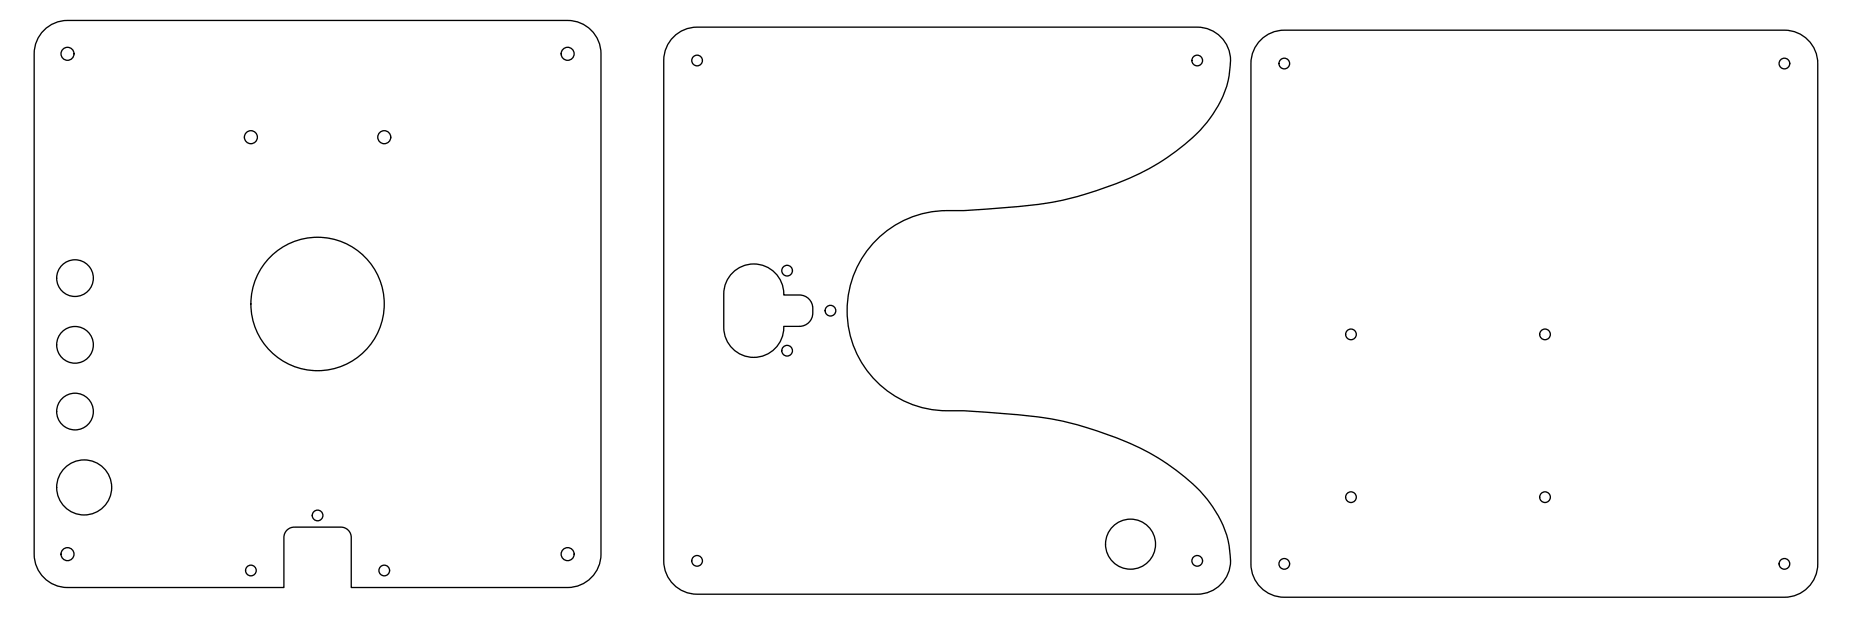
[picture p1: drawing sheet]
<svg xmlns="http://www.w3.org/2000/svg" width="556mm" height="189mm" viewBox="0 0 556 189" stroke-linecap="round" stroke-linejoin="round" font-family="sans-serif">
<g fill="none" stroke="#000" stroke-width=".4">
<path d="M13.6 8.7a10 10 0 0 1 6.6-2.6h150a10 10 0 0 1 10.1 10v150a10 10 0 0 1-10.1 10h-64.9v-15a3.1 3.1 0 0 0-3.1-3.1h-13.9a3.1 3.1 0 0 0-3.2 3.1v15h-64.9a10 10 0 0 1-10-10v-150a10 10 0 0 1 3.4-7.4zM202.4 10.7a10 10 0 0 1 6.7-2.6h150a10.1 10.1 0 0 1 9.8 12.4 32.1 32.1 0 0 1-10.3 19.9 74.2 74.2 0 0 1-30.6 17 99.7 99.7 0 0 1-28.2 5l-10.7 .7a35.2 35.2 0 0 0-17.7 2.8 30 30 0 0 0-16.6 33.7 30 30 0 0 0 29.3 23.5h5a191.6 191.6 0 0 1 31.7 3.7 97.8 97.8 0 0 1 29 12.1 46.1 46.1 0 0 1 15.2 15.1 25.4 25.4 0 0 1 3.8 16.6 10 10 0 0 1-9.7 7.5h-150a10 10 0 0 1-10-10v-150a10 10 0 0 1 3.3-7.4zM378.5 11.6a10 10 0 0 1 6.7-2.6h150a10 10 0 0 1 10 10v150.1a10 10 0 0 1-10 10h-150a10 10 0 0 1-10-10v-150.1a10 10 0 0 1 3.3-7.4zM219.7 81.8a9 9 0 0 1 10-1.9 9 9 0 0 1 5.4 8.5h4.7a4.3 4.3 0 0 1 4 5.4 4 4 0 0 1-4 4h-4.7a9 9 0 0 1-8.9 9.3 9 9 0 0 1-9.1-9v-10a9 9 0 0 1 2.6-6.3z"/>
<circle cx="20.2" cy="16.1" r="1.95"/>
<circle cx="170.3" cy="16.1" r="1.95"/>
<circle cx="209.1" cy="18.1" r="1.6"/>
<circle cx="359.1" cy="18.1" r="1.6"/>
<circle cx="385.2" cy="19" r="1.6"/>
<circle cx="535.2" cy="19" r="1.6"/>
<circle cx="75.2" cy="41.1" r="1.95"/>
<circle cx="115.2" cy="41.1" r="1.95"/>
<circle cx="22.5" cy="83.4" r="5.5"/>
<circle cx="95.3" cy="91.1" r="20"/>
<circle cx="236.1" cy="81.1" r="1.6"/>
<circle cx="249.1" cy="93.1" r="1.6"/>
<circle cx="22.5" cy="103.4" r="5.5"/>
<circle cx="236.1" cy="105.1" r="1.6"/>
<circle cx="405.2" cy="100.2" r="1.6"/>
<circle cx="463.4" cy="100.2" r="1.6"/>
<circle cx="22.5" cy="123.4" r="5.5"/>
<circle cx="25.2" cy="146.1" r="8.3"/>
<circle cx="95.2" cy="154.5" r="1.6"/>
<circle cx="405.2" cy="149.1" r="1.6"/>
<circle cx="463.4" cy="149.1" r="1.6"/>
<circle cx="20.2" cy="166.1" r="1.95"/>
<circle cx="75.2" cy="171" r="1.6"/>
<circle cx="115.2" cy="171" r="1.6"/>
<circle cx="170.3" cy="166.1" r="1.95"/>
<circle cx="209.1" cy="168.1" r="1.6"/>
<circle cx="339.1" cy="163.1" r="7.5"/>
<circle cx="359.1" cy="168.1" r="1.6"/>
<circle cx="385.2" cy="169.1" r="1.6"/>
<circle cx="535.2" cy="169.1" r="1.6"/>
</g>
</svg>
